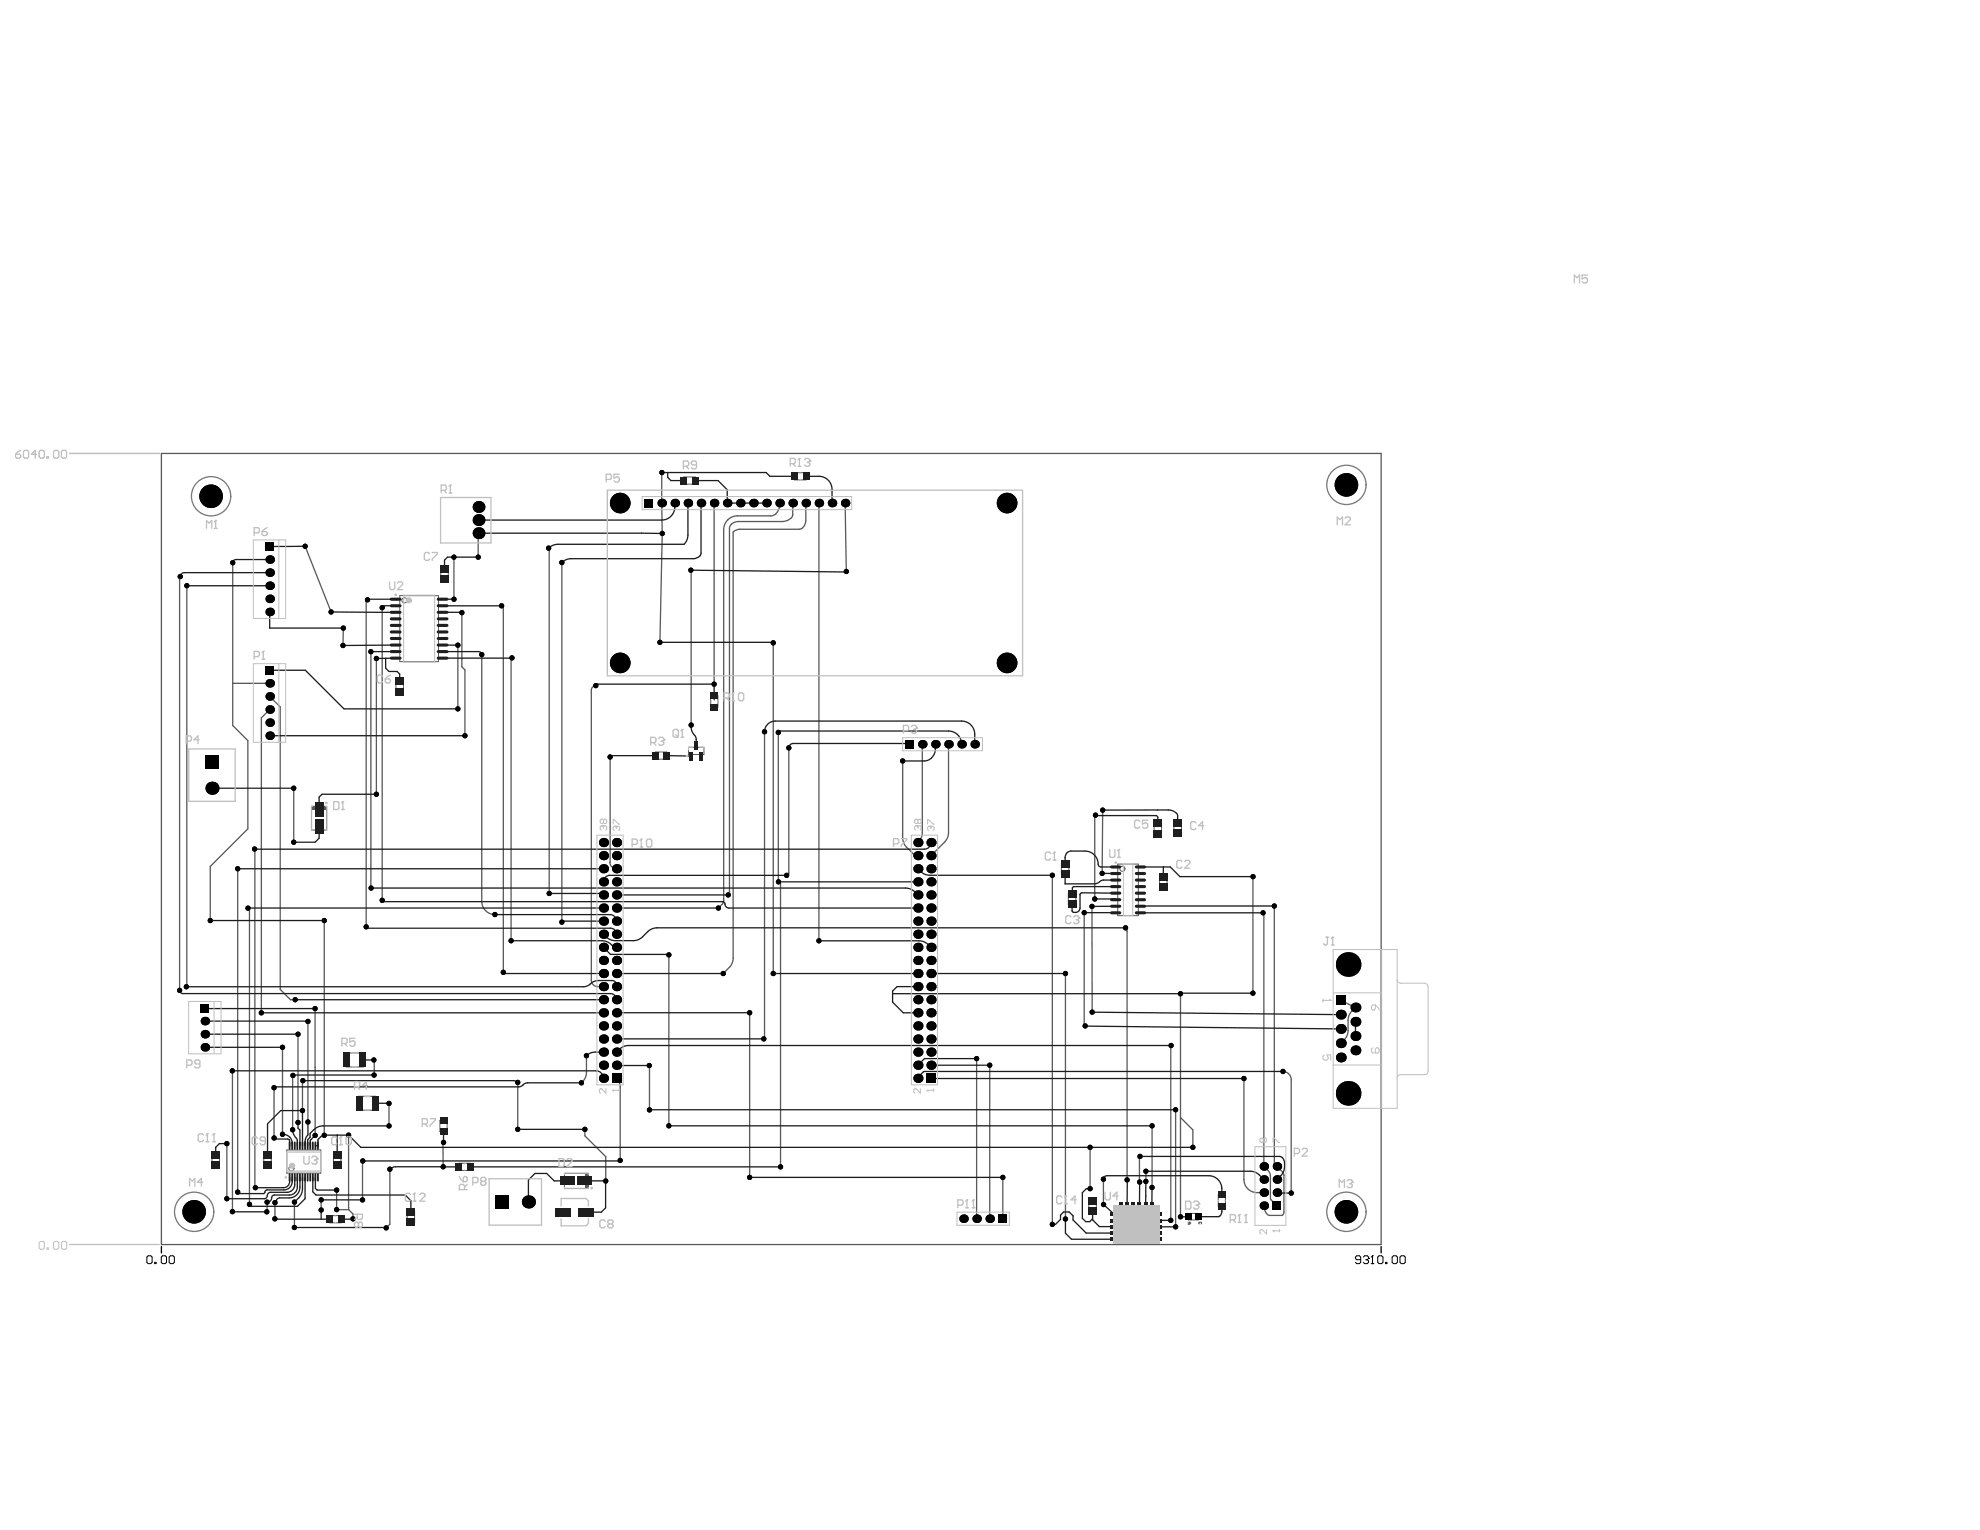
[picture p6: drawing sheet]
<svg xmlns="http://www.w3.org/2000/svg" width="279mm" height="216mm" viewBox="0 0 279 216" stroke-linecap="round" stroke-linejoin="round" font-family="sans-serif">
<g fill="none" stroke="#5a5a5a" stroke-width=".14">
<path d="M96.5 67.3h1.6v1h-1.6zM112.1 66.7h1.6v1h-1.6zM55.9 96.1h1v1.6h-1zM56.4 84.1h5.5v9.3h-5.5zM62.2 80.3h1.1v1.6h-1.1zM100.3 98.2h1v1.6h-1zM44 113.8h2.1v3.3h-2.1zM92.5 106.1h1.6v1h-1.6zM97.2 105.5h2.1v1h-2.1zM162.9 116.1h1v1.6h-1zM165.7 116h1v1.6h-1zM149.8 121.8h1v1.6h-1z"/>
<path d="M150.8 126.1h1v1.6h-1zM157.7 121.9h2.9v7.3h-2.9zM163.6 123.6h1.1v1.6h-1.1zM48.8 148.6h2.5v2h-2.5zM50.6 154.7h2.4v2h-2.4zM62.1 158.1h1v1.6h-1zM29.9 162.9h1.1v1.6h-1.1zM37.2 162.9h1.1v1.6h-1.1zM40.5 162.3h4.8v3.2h-4.8zM46.5 171.5h1.6v1.1h-1.6zM47.1 162.9h1v1.6h-1zM57.4 170.9h1.1v1.6h-1.1z"/>
<path d="M64.8 164.2h1.6v1h-1.6zM79.6 165.6h3.4v2.1h-3.4zM153.6 169.4h1.1v1.6h-1.1zM171.9 168.6h1v1.6h-1z"/>
</g>
<path d="M22.8 64h172.1v111.6h-172.1z" fill="none" stroke="#5a5a5a" stroke-width=".18"/>
<g fill="#5a5a5a">
<path d="M44 113.8h2.1v.4h-2.1z" fill-rule="evenodd"/>
<path d="M82.5 165.6h.5v2.1h-.5z" fill-rule="evenodd"/>
</g>
<g fill="none" stroke="#5a5a5a" stroke-width=".14">
<path d="M167.6 172.5h.3l.1 .1-.1 .1h-.3M167.7 171.2h1.4v.9h-1.4zM167.8 172.5v.2M169.2 172.7v-.2h.3v.2"/>
<circle cx="57.1" cy="84.7" r=".36"/>
<circle cx="158.4" cy="122.6" r=".36"/>
<circle cx="41.1" cy="164.9" r=".36"/>
</g>
<g fill="none" stroke="#787878" stroke-width=".18">
<circle cx="29.8" cy="70" r="2.77"/>
<circle cx="190" cy="68.4" r="2.77"/>
<circle cx="27.4" cy="171" r="2.77"/>
<circle cx="190" cy="171" r="2.77"/>
</g>
<path d="M22.8 175.9v.9M194.9 175.9v.9" fill="none" stroke="#000" stroke-width=".18"/>
<g fill="none" stroke="#000" stroke-width=".14">
<path d="M20.7 177.4l.2-.2h.4l.2 .2v.7l-.2 .2h-.4l-.2-.2zM21.8 178.1h.2v.2h-.2zM22.9 177.2h.4l.2 .2v.7l-.2 .2h-.4l-.1-.2v-.7zM23.9 177.4l.2-.2h.3l.2 .2v.7l-.2 .2h-.3l-.2-.2zM192 177.8h-.5l-.2-.2v-.2l.2-.2h.3l.2 .2v.7l-.2 .2h-.3l-.2-.2M192.4 177.4l.2-.2h.3l.2 .2v.2M192.7 177.8h.2M192.9 177.8l.2 .1v.2l-.2 .2h-.3l-.2-.2M193.1 177.6h.1M193.1 177.6l-.2 .2M193.5 178.3h.4M193.7 177.2h.1"/>
<path d="M193.7 177.2v1.1M193.7 177.2l-.2 .2M194.6 177.2h.4l.2 .2v.7l-.2 .2h-.4l-.2-.2v-.7zM195.5 178.1h.2v.2h-.2zM196.4 177.4l.2-.2h.4l.2 .2v.7l-.2 .2h-.4l-.2-.2zM197.6 177.4l.1-.2h.4l.2 .2v.7l-.2 .2h-.4l-.1-.2z"/>
</g>
<g fill="none" stroke="#5a5a5a" stroke-width=".18">
<path d="M32.8 79.4v23l2.2 2.1v12.5l-5.3 5.3v7.6M43.1 77.1l3.6 9.3M64.1 78.6v6M67.5 75.2v3.4M77.4 77.3l.1 .1v48.7M79.3 79.4v50.7M93.4 66.5v8.8l-.3 15.3M100.8 71v25.5M110 71a1.57 1.57 0 0 1-1.2 1.8h-4.8a1.95 1.95 0 0 0-1.9 1.9v52.3a1.42 1.42 0 0 1-.7 1.1M111.9 71v1.6a1.15 1.15 0 0 1-1.2 1h-6.5a1.19 1.19 0 0 0-1.3 1v51.6l-.1 .1M113.7 71v2.4a1.22 1.22 0 0 1-.9 1.3h-8.4l-.5 .1-.4 .3v60.1a1.85 1.85 0 0 1-.6 1.3l-.8 .9M115.6 71v61.8"/>
<path d="M119.3 71l.1 9.6M25.4 81.4h-.1v58.4M26.4 82.6l-.1 56.6M38.1 96.4l-5.3 .1M38.1 98.3l1.4 1.5v39.8l1.5 1.5h.7M48.4 88.6v2.5M51.9 84.6l-.2 .2v46M52.3 92l.1 33.4M53.1 92.9v19.2M53.9 85.7v41.3M53.9 86h.1M64.1 84.6h.1"/>
<path d="M64.6 91v9M65.2 86.5v7.6l.4 .4v9.3M68 92.4v34.8a1.85 1.85 0 0 0 1.8 1.8M70.8 85.5l.2 .2v51.5M72.2 92.8h.1M72.2 92.8l-.1 .2v39.7M84.2 96.7a.67 .67 0 0 0-.8 .7v40.9a.9 .9 0 0 0 .9 .9M97.5 80.5v21.8M109 90.7l.1 .1M109.1 90.7v46.7M35.9 119.8l.1 47.7v.1M38.1 100.1l-1.2 1.2v41.6"/>
<path d="M41.4 111.2v7.6M53.1 112.1h.1M86.1 106.8v14.8a.86 .86 0 0 0 .9 1M107.9 103.3v43.2l-.1 .1M109.8 103.4v21.1h.2l.1 .2v40M111.3 105.5v17.7v.2l-.3 .1M127.4 107.4v10.8a1.85 1.85 0 0 0 .5 1.3l1.1 1.1 .5 .1M130.1 105v12.5a1.87 1.87 0 0 1-.6 1.4M133.8 105v12.5a1.85 1.85 0 0 1-.5 1.3l-1.9 1.9M154.6 115h-.1v11.9M155.6 114.3l-.1 8.9M33.5 122.6v45.6"/>
<path d="M35 128.1l.2 .3v41.5M45.8 129.9v30.3M45.8 129.9h.1M72.1 132.7v.1M84.3 139.2h.9M94.4 134.7v24.2M109.1 137.4h.1M148.5 123.5h.1M148.5 123.5v49.3M150.3 137.4v34.6M153 128.8v15.8l.1 .2M154.1 127.9v14.9"/>
<path d="M158.8 130.9l.2 .6v35M176.8 123.7v16.6M178.2 128.8l.1 .3v35.5a1.66 1.66 0 0 1 1 1.3v3.3l.9 .9M179.8 127.8v36.4l1.2 1.2 .2 .3v5.3l-.3 .5h-1.7a1.36 1.36 0 0 1-.9-1.4M32.8 151.1v19.9M38.7 153.5v7.1M39.9 147.8v12.3M41.3 151.8v7.6M42.1 145.9v12.5M42.8 152.7l-.1-.2v4.2M43.5 144.1v14.2M44.5 142.3v17.9"/>
<path d="M52.8 149.6v2.1M54.9 155.7v3.2M73.1 152.7v6.7M82.5 159.4v.9l3 2.9v3.4M82.8 149v2.3a1.92 1.92 0 0 1-.8 1.5M87 152.2a1.74 1.74 0 0 1 .5 1.2v10.4M91.6 150.4v6.2M105.8 142.9v23.2M137.8 149.4v22.6M139.7 150.3v21.7M162.6 158.9h.1M162.6 158.9v8.7"/>
<path d="M165.3 147.5l-.1 24.7M165.8 156.6l.1 16.5M165.9 156.6h.1M166.6 157.7l1.7 1.7v2.5M166.6 140.2v31.5M175.5 152.2v14.2a1.85 1.85 0 0 0 1.9 1.9h.9M181 151.2a1.16 1.16 0 0 1 1.2 1.2v16M189.2 141.2l2.1 1a2.36 2.36 0 0 0-1.1 1.8 3.4 3.4 0 0 1-.3 2.4l-.7 .8M32 161.4v7.8M37.7 169.6l-.1 1.4M38.7 160.4h.1M38.8 169.7v2.3"/>
<path d="M41.6 169.6l-.1 3.6M45.3 169.3v1.4M45.3 169.3h.1M47.5 167.9v2.8h1.7M49.2 160.2h.1M49.2 160.2v10.5M49.2 170.7l.6 .6v.7M51.2 163.8v5.5M55 165v7.8l-.5 .5M62.6 161.2l-.1 .1v3.3M85.5 166.6v.1M137.8 172h.1"/>
<path d="M139.7 172h.1M141.5 172h.1M141.5 166.1v5.9M153.8 161.9v5.8M155.7 166.4v3.6M155.7 170h.1M160.9 163.2l-.1 .2v3.4M161.7 165.3v-.1v1.5"/>
</g>
<g fill="#000">
<circle cx="29.8" cy="70" r="1.66"/>
<circle cx="32.8" cy="79.4" r=".37"/>
<circle cx="38.1" cy="79" r=".6"/>
<circle cx="43.1" cy="77.1" r=".37"/>
<circle cx="64.1" cy="78.6" r=".37"/>
<circle cx="67.5" cy="78.6" r=".37"/>
<circle cx="67.5" cy="73.4" r=".83"/>
<circle cx="67.5" cy="71.5" r=".83"/>
<circle cx="67.5" cy="75.2" r=".83"/>
<circle cx="77.4" cy="77.3" r=".37"/>
<circle cx="79.3" cy="79.4" r=".37"/>
<circle cx="87.5" cy="71" r="1.46"/>
<circle cx="93.4" cy="71" r=".6"/>
<circle cx="93.4" cy="66.7" r=".37"/>
<circle cx="93.4" cy="75.3" r=".37"/>
<circle cx="95.2" cy="71" r=".6"/>
<circle cx="97.1" cy="71" r=".6"/>
<circle cx="98.9" cy="71" r=".6"/>
<circle cx="100.8" cy="71" r=".6"/>
<circle cx="102.6" cy="71" r=".6"/>
<circle cx="104.5" cy="71" r=".6"/>
<circle cx="106.3" cy="71" r=".6"/>
<circle cx="108.2" cy="71" r=".6"/>
<circle cx="110" cy="71" r=".6"/>
<circle cx="111.9" cy="71" r=".6"/>
<circle cx="113.7" cy="71" r=".6"/>
<circle cx="115.6" cy="71" r=".6"/>
<circle cx="117.4" cy="71" r=".6"/>
<circle cx="119.3" cy="71" r=".6"/>
<circle cx="142.1" cy="71" r="1.46"/>
<circle cx="190" cy="68.4" r="1.66"/>
<circle cx="25.4" cy="81.4" r=".37"/>
<circle cx="26.4" cy="82.6" r=".37"/>
<circle cx="38.1" cy="98.3" r=".6"/>
<circle cx="38.1" cy="96.4" r=".6"/>
<circle cx="38.1" cy="86.4" r=".6"/>
<circle cx="38.1" cy="80.8" r=".6"/>
<circle cx="38.1" cy="84.5" r=".6"/>
<circle cx="38.1" cy="82.7" r=".6"/>
<circle cx="46.7" cy="86.4" r=".37"/>
<circle cx="48.4" cy="91.1" r=".37"/>
<circle cx="48.4" cy="88.6" r=".37"/>
<circle cx="51.9" cy="84.6" r=".37"/>
<circle cx="52.3" cy="92" r=".37"/>
<circle cx="53.1" cy="92.9" r=".37"/>
<circle cx="53.9" cy="85.7" r=".37"/>
<circle cx="64.1" cy="84.6" r=".37"/>
<circle cx="64.6" cy="91" r=".37"/>
<circle cx="65.2" cy="86.5" r=".37"/>
<circle cx="68" cy="92.4" r=".37"/>
<circle cx="70.8" cy="85.5" r=".37"/>
<circle cx="72.2" cy="92.8" r=".37"/>
<circle cx="84.1" cy="96.7" r=".37"/>
<circle cx="87.5" cy="93.5" r="1.46"/>
<circle cx="93.1" cy="90.6" r=".37"/>
<circle cx="97.5" cy="80.5" r=".37"/>
<circle cx="100.8" cy="96.5" r=".37"/>
<circle cx="109.1" cy="90.7" r=".37"/>
<circle cx="119.4" cy="80.6" r=".37"/>
<circle cx="142.1" cy="93.5" r="1.46"/>
<circle cx="29.9" cy="111.2" r=".92"/>
<circle cx="35.9" cy="119.8" r=".37"/>
<circle cx="38.1" cy="103.8" r=".6"/>
<circle cx="38.1" cy="102" r=".6"/>
<circle cx="38.1" cy="100.1" r=".6"/>
<circle cx="41.4" cy="118.8" r=".37"/>
<circle cx="41.4" cy="111.2" r=".37"/>
<circle cx="53.1" cy="112.1" r=".37"/>
<circle cx="64.6" cy="100" r=".37"/>
<circle cx="65.6" cy="103.8" r=".37"/>
<circle cx="85.2" cy="118.9" r=".65"/>
<circle cx="86.1" cy="106.8" r=".37"/>
<circle cx="87" cy="118.9" r=".65"/>
<circle cx="97.5" cy="102.3" r=".37"/>
<circle cx="107.9" cy="103.3" r=".37"/>
<circle cx="109.8" cy="103.4" r=".37"/>
<circle cx="111.3" cy="105.5" r=".37"/>
<circle cx="127.4" cy="107.4" r=".37"/>
<circle cx="129.5" cy="118.9" r=".65"/>
<circle cx="130.1" cy="105" r=".6"/>
<circle cx="131.4" cy="118.9" r=".65"/>
<circle cx="132" cy="105" r=".6"/>
<circle cx="133.8" cy="105" r=".6"/>
<circle cx="135.7" cy="105" r=".6"/>
<circle cx="137.5" cy="105" r=".6"/>
<circle cx="154.6" cy="115" r=".37"/>
<circle cx="155.6" cy="114.3" r=".37"/>
<circle cx="25.3" cy="139.8" r=".37"/>
<circle cx="26.3" cy="139.2" r=".37"/>
<circle cx="29.7" cy="129.9" r=".37"/>
<circle cx="33.5" cy="122.6" r=".37"/>
<circle cx="35" cy="128.1" r=".37"/>
<circle cx="45.8" cy="129.9" r=".37"/>
<circle cx="51.7" cy="130.8" r=".37"/>
<circle cx="52.4" cy="125.3" r=".37"/>
<circle cx="53.9" cy="127" r=".37"/>
<circle cx="69.8" cy="129" r=".37"/>
<circle cx="71" cy="137.2" r=".37"/>
<circle cx="72.1" cy="132.7" r=".37"/>
<circle cx="77.5" cy="126.1" r=".37"/>
<circle cx="79.3" cy="130.1" r=".37"/>
<circle cx="85.2" cy="133.7" r=".65"/>
<circle cx="85.2" cy="128.1" r=".65"/>
<circle cx="85.2" cy="126.3" r=".65"/>
<circle cx="85.2" cy="135.5" r=".65"/>
<circle cx="85.2" cy="131.8" r=".65"/>
<circle cx="85.2" cy="130" r=".65"/>
<circle cx="85.2" cy="120.7" r=".65"/>
<circle cx="85.2" cy="139.2" r=".65"/>
<circle cx="85.2" cy="137.4" r=".65"/>
<circle cx="85.2" cy="124.4" r=".65"/>
<circle cx="85.2" cy="122.6" r=".65"/>
<circle cx="87" cy="133.7" r=".65"/>
<circle cx="87" cy="120.7" r=".65"/>
<circle cx="87" cy="126.3" r=".65"/>
<circle cx="87" cy="124.4" r=".65"/>
<circle cx="87" cy="122.6" r=".65"/>
<circle cx="87" cy="139.2" r=".65"/>
<circle cx="87" cy="137.4" r=".65"/>
<circle cx="87" cy="135.5" r=".65"/>
<circle cx="87" cy="131.8" r=".65"/>
<circle cx="87" cy="130" r=".65"/>
<circle cx="87" cy="128.1" r=".65"/>
<circle cx="94.4" cy="134.7" r=".37"/>
<circle cx="101.4" cy="128.1" r=".37"/>
<circle cx="102.1" cy="137.4" r=".37"/>
<circle cx="102.8" cy="126.3" r=".37"/>
<circle cx="109.1" cy="137.4" r=".37"/>
<circle cx="109.9" cy="124.4" r=".37"/>
<circle cx="111" cy="123.5" r=".37"/>
<circle cx="115.6" cy="132.8" r=".37"/>
<circle cx="129.5" cy="139.2" r=".65"/>
<circle cx="129.5" cy="135.5" r=".65"/>
<circle cx="129.5" cy="131.8" r=".65"/>
<circle cx="129.5" cy="130" r=".65"/>
<circle cx="129.5" cy="137.4" r=".65"/>
<circle cx="129.5" cy="120.7" r=".65"/>
<circle cx="129.5" cy="133.7" r=".65"/>
<circle cx="129.5" cy="122.6" r=".65"/>
<circle cx="129.5" cy="128.1" r=".65"/>
<circle cx="129.5" cy="126.3" r=".65"/>
<circle cx="129.5" cy="124.4" r=".65"/>
<circle cx="131.4" cy="135.5" r=".65"/>
<circle cx="131.4" cy="131.8" r=".65"/>
<circle cx="131.4" cy="126.3" r=".65"/>
<circle cx="131.4" cy="124.4" r=".65"/>
<circle cx="131.4" cy="139.2" r=".65"/>
<circle cx="131.4" cy="120.7" r=".65"/>
<circle cx="131.4" cy="133.7" r=".65"/>
<circle cx="131.4" cy="122.6" r=".65"/>
<circle cx="131.4" cy="130" r=".65"/>
<circle cx="131.4" cy="128.1" r=".65"/>
<circle cx="131.4" cy="137.4" r=".65"/>
<circle cx="148.5" cy="123.5" r=".37"/>
<circle cx="150.3" cy="137.4" r=".37"/>
<circle cx="153" cy="128.8" r=".37"/>
<circle cx="154.1" cy="127.9" r=".37"/>
<circle cx="154.5" cy="126.9" r=".37"/>
<circle cx="155.5" cy="123.2" r=".37"/>
<circle cx="158.8" cy="130.9" r=".37"/>
<circle cx="176.8" cy="123.7" r=".37"/>
<circle cx="178.2" cy="128.8" r=".37"/>
<circle cx="179.8" cy="127.8" r=".37"/>
<circle cx="190.2" cy="136.1" r="1.73"/>
<circle cx="28.9" cy="144.1" r=".6"/>
<circle cx="28.9" cy="147.8" r=".6"/>
<circle cx="28.9" cy="145.9" r=".6"/>
<circle cx="32.8" cy="151.1" r=".37"/>
<circle cx="36.9" cy="142.9" r=".37"/>
<circle cx="38.7" cy="153.5" r=".37"/>
<circle cx="39.9" cy="147.8" r=".37"/>
<circle cx="41.3" cy="159.4" r=".37"/>
<circle cx="41.3" cy="151.8" r=".37"/>
<circle cx="41.7" cy="141.1" r=".37"/>
<circle cx="42.1" cy="145.9" r=".37"/>
<circle cx="42.1" cy="158.4" r=".37"/>
<circle cx="42.7" cy="156.7" r=".37"/>
<circle cx="42.7" cy="152.5" r=".37"/>
<circle cx="43.5" cy="144.1" r=".37"/>
<circle cx="43.5" cy="158.3" r=".37"/>
<circle cx="44.5" cy="142.3" r=".37"/>
<circle cx="52.8" cy="149.6" r=".37"/>
<circle cx="52.8" cy="151.7" r=".37"/>
<circle cx="54.9" cy="155.7" r=".37"/>
<circle cx="54.9" cy="158.9" r=".37"/>
<circle cx="73.1" cy="152.7" r=".37"/>
<circle cx="73.1" cy="159.4" r=".37"/>
<circle cx="82" cy="152.8" r=".37"/>
<circle cx="82.5" cy="159.4" r=".37"/>
<circle cx="82.8" cy="149" r=".37"/>
<circle cx="85.2" cy="150.3" r=".65"/>
<circle cx="85.2" cy="141.1" r=".65"/>
<circle cx="85.2" cy="148.5" r=".65"/>
<circle cx="85.2" cy="144.8" r=".65"/>
<circle cx="85.2" cy="142.9" r=".65"/>
<circle cx="85.2" cy="146.6" r=".65"/>
<circle cx="85.2" cy="152.2" r=".65"/>
<circle cx="87" cy="150.3" r=".65"/>
<circle cx="87" cy="144.8" r=".65"/>
<circle cx="87" cy="142.9" r=".65"/>
<circle cx="87" cy="146.6" r=".65"/>
<circle cx="87" cy="141.1" r=".65"/>
<circle cx="87" cy="148.5" r=".65"/>
<circle cx="91.6" cy="150.4" r=".37"/>
<circle cx="91.6" cy="156.6" r=".37"/>
<circle cx="94.4" cy="158.9" r=".37"/>
<circle cx="105.8" cy="142.9" r=".37"/>
<circle cx="107.8" cy="146.6" r=".37"/>
<circle cx="129.5" cy="141.1" r=".65"/>
<circle cx="129.5" cy="152.2" r=".65"/>
<circle cx="129.5" cy="150.3" r=".65"/>
<circle cx="129.5" cy="148.5" r=".65"/>
<circle cx="129.5" cy="144.8" r=".65"/>
<circle cx="129.5" cy="142.9" r=".65"/>
<circle cx="129.5" cy="146.6" r=".65"/>
<circle cx="131.4" cy="148.5" r=".65"/>
<circle cx="131.4" cy="141.1" r=".65"/>
<circle cx="131.4" cy="146.6" r=".65"/>
<circle cx="131.4" cy="144.8" r=".65"/>
<circle cx="131.4" cy="142.9" r=".65"/>
<circle cx="131.4" cy="150.3" r=".65"/>
<circle cx="137.8" cy="149.4" r=".37"/>
<circle cx="139.7" cy="150.3" r=".37"/>
<circle cx="153.1" cy="144.8" r=".37"/>
<circle cx="154.1" cy="142.8" r=".37"/>
<circle cx="162.6" cy="158.9" r=".37"/>
<circle cx="165.3" cy="147.5" r=".37"/>
<circle cx="165.9" cy="156.6" r=".37"/>
<circle cx="166.6" cy="140.2" r=".37"/>
<circle cx="175.5" cy="152.2" r=".37"/>
<circle cx="176.8" cy="140.1" r=".37"/>
<circle cx="181" cy="151.2" r=".37"/>
<circle cx="189.2" cy="143.2" r=".69"/>
<circle cx="189.2" cy="147.2" r=".69"/>
<circle cx="189.2" cy="149.2" r=".69"/>
<circle cx="189.2" cy="145.2" r=".69"/>
<circle cx="190.2" cy="154.3" r="1.73"/>
<circle cx="191.3" cy="148.2" r=".69"/>
<circle cx="191.3" cy="146.2" r=".69"/>
<circle cx="191.3" cy="144.2" r=".69"/>
<circle cx="191.3" cy="142.2" r=".69"/>
<circle cx="27.4" cy="171" r="1.66"/>
<circle cx="32" cy="161.4" r=".37"/>
<circle cx="32" cy="169.2" r=".37"/>
<circle cx="32.8" cy="171" r=".37"/>
<circle cx="33.5" cy="168.2" r=".37"/>
<circle cx="35.2" cy="169.9" r=".37"/>
<circle cx="36" cy="167.6" r=".37"/>
<circle cx="37.6" cy="171" r=".37"/>
<circle cx="37.7" cy="169.6" r=".37"/>
<circle cx="38.7" cy="160.6" r=".37"/>
<circle cx="38.8" cy="172" r=".37"/>
<circle cx="38.8" cy="169.7" r=".37"/>
<circle cx="39.9" cy="160.1" r=".37"/>
<circle cx="41.5" cy="173.2" r=".37"/>
<circle cx="41.6" cy="169.6" r=".37"/>
<circle cx="44.5" cy="160.2" r=".37"/>
<circle cx="45.3" cy="170.7" r=".37"/>
<circle cx="45.3" cy="169.3" r=".37"/>
<circle cx="45.8" cy="160.2" r=".37"/>
<circle cx="47.5" cy="167.9" r=".37"/>
<circle cx="47.5" cy="170.7" r=".37"/>
<circle cx="49.2" cy="160.2" r=".37"/>
<circle cx="49.8" cy="172" r=".37"/>
<circle cx="51.2" cy="169.3" r=".37"/>
<circle cx="51.2" cy="163.8" r=".37"/>
<circle cx="54.5" cy="173.3" r=".37"/>
<circle cx="55" cy="165" r=".37"/>
<circle cx="62.5" cy="164.6" r=".37"/>
<circle cx="62.6" cy="161.2" r=".37"/>
<circle cx="74.6" cy="169.6" r=".92"/>
<circle cx="85.5" cy="166.7" r=".37"/>
<circle cx="87.5" cy="163.8" r=".37"/>
<circle cx="105.8" cy="166.1" r=".37"/>
<circle cx="110.1" cy="164.7" r=".37"/>
<circle cx="136" cy="172" r=".6"/>
<circle cx="137.8" cy="172" r=".6"/>
<circle cx="139.7" cy="172" r=".6"/>
<circle cx="141.5" cy="166.1" r=".37"/>
<circle cx="148.5" cy="172.8" r=".37"/>
<circle cx="150.3" cy="172" r=".37"/>
<circle cx="153.8" cy="167.7" r=".37"/>
<circle cx="153.8" cy="161.9" r=".37"/>
<circle cx="155.7" cy="166.4" r=".37"/>
<circle cx="155.7" cy="170" r=".37"/>
<circle cx="159" cy="166.5" r=".37"/>
<circle cx="160.8" cy="166.8" r=".37"/>
<circle cx="160.9" cy="163.2" r=".37"/>
<circle cx="161.7" cy="166.7" r=".37"/>
<circle cx="161.7" cy="165.3" r=".37"/>
<circle cx="162.6" cy="167.6" r=".37"/>
<circle cx="165.2" cy="172.2" r=".37"/>
<circle cx="165.9" cy="173.1" r=".37"/>
<circle cx="166.6" cy="171.7" r=".37"/>
<circle cx="168.3" cy="161.9" r=".37"/>
<circle cx="178.3" cy="168.3" r=".6"/>
<circle cx="178.3" cy="164.6" r=".6"/>
<circle cx="178.3" cy="166.4" r=".6"/>
<circle cx="178.3" cy="170.1" r=".6"/>
<circle cx="180.2" cy="164.6" r=".6"/>
<circle cx="180.2" cy="168.3" r=".6"/>
<circle cx="180.2" cy="166.4" r=".6"/>
<circle cx="182.2" cy="168.4" r=".37"/>
<circle cx="190" cy="171" r="1.66"/>
</g>
<g fill="#000">
<path d="M37.5 76.5h1.2v1.2h-1.2z" fill-rule="evenodd"/>
<path d="M37.5 76.5h1.2v1.2h-1.2z" fill-rule="evenodd"/>
<path d="M90.9 70.4h1.2v1.2h-1.2z" fill-rule="evenodd"/>
<path d="M90.9 70.4h1.2v1.2h-1.2z" fill-rule="evenodd"/>
<path d="M37.5 94h1.2v1.2h-1.2z" fill-rule="evenodd"/>
<path d="M37.5 94h1.2v1.2h-1.2z" fill-rule="evenodd"/>
<path d="M29 106.6h1.8v1.9h-1.8z" fill-rule="evenodd"/>
<path d="M29 106.6h1.8v1.9h-1.8z" fill-rule="evenodd"/>
<path d="M127.7 104.4h1.2v1.2h-1.2z" fill-rule="evenodd"/>
<path d="M127.7 104.4h1.2v1.2h-1.2z" fill-rule="evenodd"/>
<path d="M28.3 141.6h1.2v1.2h-1.2z" fill-rule="evenodd"/>
<path d="M28.3 141.6h1.2v1.2h-1.2z" fill-rule="evenodd"/>
<path d="M86.4 151.5h1.3v1.3h-1.3z" fill-rule="evenodd"/>
<path d="M86.4 151.5h1.3v1.3h-1.3z" fill-rule="evenodd"/>
<path d="M130.7 151.5h1.3v1.3h-1.3z" fill-rule="evenodd"/>
<path d="M130.7 151.5h1.3v1.3h-1.3z" fill-rule="evenodd"/>
<path d="M188.5 140.5h1.4v1.4h-1.4z" fill-rule="evenodd"/>
<path d="M188.5 140.5h1.4v1.4h-1.4z" fill-rule="evenodd"/>
<path d="M69.9 168.7h1.9v1.8h-1.9z" fill-rule="evenodd"/>
<path d="M69.9 168.7h1.9v1.8h-1.9z" fill-rule="evenodd"/>
<path d="M140.9 171.4h1.2v1.2h-1.2z" fill-rule="evenodd"/>
<path d="M140.9 171.4h1.2v1.2h-1.2z" fill-rule="evenodd"/>
<path d="M167.2 171.3h.9v.8h-.9z" fill-rule="evenodd"/>
<path d="M167.2 171.3h.9v.8h-.9z" fill-rule="evenodd"/>
<path d="M168.7 171.3h.9v.8h-.9z" fill-rule="evenodd"/>
<path d="M168.7 171.3h.9v.8h-.9z" fill-rule="evenodd"/>
<path d="M179.6 169.5h1.2v1.2h-1.2z" fill-rule="evenodd"/>
<path d="M179.6 169.5h1.2v1.2h-1.2z" fill-rule="evenodd"/>
</g>
<g fill="none" stroke="#1e1e1e" stroke-width=".18">
<path d="M38.1 79h-4.8l-.4 .2-.1 .2M43.1 77.1h-5M67.5 78.6h-4.4l-.4 .4v1.4M67.5 75.2l25.9 .1M93.4 66.7h14.7l.5 .5h3.5M94.2 66.7v.7l.5 .4h1.8M95.2 71a1.96 1.96 0 0 1-1.8 2.4h-25.9M97.1 71v4.5a1.85 1.85 0 0 1-.6 1.3h-17.8a1.85 1.85 0 0 0-1.3 .5M98.1 67.8h3.2l1.3 1.3v1.9h5.6M98.9 71v7.1a1.06 1.06 0 0 1-1.1 .7h-17.2a1.85 1.85 0 0 0-1.3 .6M113.7 67.2h1.9a1.85 1.85 0 0 1 1.8 1.9v1.9M26.4 82.6v.1"/>
<path d="M26.4 82.7h11.7M38.1 94.6h5l5.4 5.4h16.1M38.1 80.8h-12.1l-.3 .1-.2 .2-.1 .3M38.1 86.4v2.2h10.3M46.7 86.4h9.1M54.4 92.9v1.4l.5 .5h1.1l.4 .3v1.1M55.8 85.5h-1.6l-.3 .2M55.8 84.6h-3.9M55.8 91.9l-3.5 .1M55.8 92.9h-2.7M55.8 91l-7.4 .1M62.5 91.9h5.1l.1 .1 .3 .4"/>
<path d="M62.5 85.5h.1M62.5 86.4l2.7 .1M62.5 85.5h8.3M62.5 91h2.1M64.1 84.5l-1.6 .1M72.2 92.8l-9.7 .1M84.2 96.7h-.1l.2-.2h16.5v1.7M93.1 90.6h15.9l.1 .1M97.5 80.5l22 .2-.1-.1M100.8 98.7v.1M29.9 111.2h11.5M38.1 103.8h.1"/>
<path d="M38.1 103.8h27.5M45 116.7v1.6l-.5 .5h-3.1M53.1 112.1h-7.7l-.4 .4v1.7M92.5 106.6h-6.2l-.2 .2v-.1M94.1 106.6l3.5 .1M97.5 102.3v.3a2.8 2.8 0 0 0 .7 1.5v1.1M107.9 103.3a1.51 1.51 0 0 1 1.5-1.5h26.3a1.85 1.85 0 0 1 1.8 1.8v1.4M109.8 103.4l.2-.2h23.8a1.85 1.85 0 0 1 1.9 1.8M128.3 105l-.1-.1h-16.3a.62 .62 0 0 0-.6 .6M131.4 118.9a.93 .93 0 0 1-1 .9h-94.5M132 105a1.85 1.85 0 0 1-1.6 2.4h-3M154.6 115l8.5 .1h.1l.2 .3v.8"/>
<path d="M155.6 114.3h9.3a1.28 1.28 0 0 1 1.3 .8v1M25.3 139.8l.1 .2 .4 .2h60.3a.87 .87 0 0 1 .9 .9M29.7 129.9h16.1M33.5 122.6h.1M33.6 122.6h51.6M51.7 130.8l.2 .2h34.3a.85 .85 0 0 1 .8 .8M52.4 125.3h75.4a2.15 2.15 0 0 1 1.7 1M53.9 127l.2 .2h47.9a.53 .53 0 0 1 .4 .7l.2 .2h.3h26.6M69.8 129.1h16.3a.92 .92 0 0 1 .9 .9M69.8 129v.1M71 137.2l.2 .2h14M72.1 132.7h12.9a2.29 2.29 0 0 1 1.6 .9h.4"/>
<path d="M77.5 126.2v-.1h7.2l.5 .2M85.2 128.1h-50.2M85.2 130h-5.6l-.3 .1M85.2 124.4h.1M85.2 133.7l1 1h8.2M87 139.2a.69 .69 0 0 0-.6-.8h-1.9a2.73 2.73 0 0 0-1.6 .7l-.6 .1h-56M87 137.4h15.1M87 128.1h14.4M87 126.3h15.8M109.1 137.4h20.4M109.9 124.4h19.6M111 123.5h-25a.89 .89 0 0 0-.8 .9"/>
<path d="M115.6 132.8h14.1a2.1 2.1 0 0 1 1.7 .9M129.5 122.6a2.2 2.2 0 0 0 1.7 .9h17.3M129.5 139.2h-2.9l-.6 .6v1.6l1.5 1.5h2M131.4 137.4h18.9M148.5 123.5h.1M150.3 123.4v1.3h4.1l.6-.1 .5-.4h1.9M150.3 121.9a1.58 1.58 0 0 1 .4-1.7l.4-.1h2a1.94 1.94 0 0 1 1.9 2l.4 .2h2M153 128.8h4.4M154.5 126.9h2.8l.1 .1M155.5 123.2l1.9 .1M157.4 126h-4.9l-.1 .3v1.8a.7 .7 0 0 1-1 .6l-.1-1.1M157.4 125.1h-5.9l-.2 .2v.9"/>
<path d="M157.4 127.9h-3.3M158.8 130.9h-66.1a1.85 1.85 0 0 0-1.3 .6 2.67 2.67 0 0 1-2 1.2h-2.6a2.08 2.08 0 0 1-1.6-.9M160.9 122.3h4.2l1.4 1.4h10.3M160.9 128.8h17.3M164.2 122.3v1.4M179.8 127.8l-18.9 .1M28.9 145.9h.1M28.9 144.1h14.6M28.9 142.2l.1 .1h15.5M28.9 147.8h11M28.9 145.9h13.2M32.8 151.1h51.3a1.06 1.06 0 0 1 1.1 1.1"/>
<path d="M36.9 142.9h48.3M41.3 159.4h.1M41.3 159.4a2.04 2.04 0 0 0 .6 1.4l.1 .9M41.7 141.1h43.5M42.1 158.4v.8l.2 .3v2.2M42.7 152.5h29.8l.6 .2M43.5 158.3h.1M43.5 158.3v1.8l-.2 .3a1.89 1.89 0 0 0-.3 1.3M51.2 149.6h1.6M52.8 151.7l-11.5 .1M52.9 155.7h2M54.9 158.9h-9.3a2.24 2.24 0 0 0-1.8 1v.6l-.4 .3v.9"/>
<path d="M62.6 159.7v1.5M73.1 159.4h9.4M82 152.8h-7.6l-.4 .1-.4 .4-.4 .1h-34.2l-.3 .1M85.2 148.5a2.71 2.71 0 0 0-2.4 .5M87 150.3l4.6 .1M94.4 158.9h68.2M105.8 142.9h-18.8M107.8 146.6h-20.8M126 140.2h40.6M131.4 150.3h8.3M131.4 152.2h44.1M137.8 149.4h-7.3l-1 .9"/>
<path d="M153.1 144.8l36.1 .4M154.1 142.8l35.1 .4M165.3 147.5h-76.6a2.11 2.11 0 0 0-1.7 1M165.9 156.6h-74l-.1-.1-.2 .1M166.6 140.2h.1M176.8 140.1h-10.1l-.1 .1M181 151.2h-50.6l-.8 .7-.1 .3M191.3 144.2v2M32 161.4h-1l-.6 .5v1.1M32.8 171h.1M32.8 171h4.8M38.7 160.6l.2 .1 1.8 .1 .2 .2v.7"/>
<path d="M38.8 172h7.7M39.9 160.1a1.34 1.34 0 0 1 1.3 1.6M40.9 166.1a1.06 1.06 0 0 1-.9 1.5h-4M41.2 166.1a1.42 1.42 0 0 1-.8 1.8h-2.7a.45 .45 0 0 0-.4 .5h-3.6l-.2-.2M41.5 173.2h12.9M41.6 166.1a1.75 1.75 0 0 1-.5 1.9l-.6 .2h-2.3a.61 .61 0 0 0-.5 .7l-.4 .3h-5.3M42 166.1v1.4a1.11 1.11 0 0 1-1.2 1.1h-2.1a.52 .52 0 0 0-.4 .7 .62 .62 0 0 1-.6 .3M42.3 166.1v1.4a1.5 1.5 0 0 1-1.5 1.5h-1.3a.6 .6 0 0 0-.6 .6l-.1 .1M42.7 166.1a3.6 3.6 0 0 1-.3 2.7l-.8 .8M42.7 161.7v-5h-3.1l-1.8 1.9v4.4M43 166.1v3.1l-1 1h-6.5l-.3-.1v-.2M44.1 166.1v2.1l.5 .4h12.6l.8 .8v1.6"/>
<path d="M44.5 160.2l-.7 .7v.8M44.5 161.7h.4v-1a1.14 1.14 0 0 1 .9-.5h3.4l1.7 1.7h117.4M44.5 166.1v1.6l.2 .2h2.8M45.3 170.7v1.3M45.3 169.3h5.8M47.6 160.2h.1M47.6 160.2v2.8M49.8 172h-1.7M51.1 169.3h.1M62.6 161.2h.1M64.8 164.7l-9-.1-.3 .1-.5 .3M66.4 164.7h43.7"/>
<path d="M80.1 166.6h-1.9l-1-1h-1.7l-.9 .9v3.1M82.5 166.6h3v3.8l-.6 .6h-2.2M87.5 163.8h-36.3M105.8 166.1h35.7M148.5 172.8h.4l.8-.7v-.6l.4-.5h.8l.5 .6v.5l1.9 1.9h4M150.3 172v2l.9 .9h6.1M153.8 167.7h-.5l-.6 .6v3.6l.5 .5h.6l.4-.4M154.2 171v1.1l.9 1h2.2M155.7 166.4l.2-.4 .3-.1h14.4a1.85 1.85 0 0 1 1.8 1.9v.8M155.7 170l1.6 1.4M159 166.5v3.7M160.8 166.8v3.4"/>
<path d="M160.9 163.2h19.8a1.17 1.17 0 0 1 .6 1.4 2.25 2.25 0 0 1-1.1 1.8M161.7 168.7v.1M161.7 166.7v3.5M161.7 165.3h.1M161.7 165.3h14.7a2.35 2.35 0 0 1 1.9 1.1M162.6 167.6l-.1 2.6M162.6 167.6h.1M165.2 172.2l-1.8 .1M165.9 173.1h-2.2l-.1-.1-.2 .1M166.6 171.7h1M167.6 171.7h.1M172.4 170.3a1.29 1.29 0 0 1-.4 1.4h-2.8"/>
<path d="M179.8 169.8l.4 .3M180.2 168.3l2 .1"/>
</g>
<g fill="#1e1e1e">
<path d="M156.7 173.7h1.1v.6h-1.1z" fill-rule="evenodd"/>
<path d="M156.7 171.1h1.1v.5h-1.1z" fill-rule="evenodd"/>
</g>
<g fill="none" stroke="#1e1e1e" stroke-width=".25">
<path d="M40.9 161.2v.9M40.9 165.7v.9M41.6 161.2v.9M41.6 165.7v.9M42 161.2v.9M42 165.7v.9M42.3 161.2v.9M42.3 165.7v.9M43 161.2v.9M43 165.7v.9M43.4 161.2v.9M43.4 165.7v.9"/>
<path d="M43.8 161.2v.9M43.8 165.7v.9M44.5 161.2v.9M44.5 165.7v.9M44.9 161.2v.9M44.9 165.7v.9"/>
</g>
<g fill="#1e1e1e">
<path d="M46 171.5h1v1.1h-1z" fill-rule="evenodd"/>
<path d="M62.1 81.2h1.2v1.1h-1.2z" fill-rule="evenodd"/>
<path d="M62.1 79.8h1.2v1.1h-1.2z" fill-rule="evenodd"/>
<path d="M92 106.1h.9v1.1h-.9z" fill-rule="evenodd"/>
<path d="M97.7 67.3h.9v1h-.9z" fill-rule="evenodd"/>
<path d="M156.7 174.6h1.1v.5h-1.1z" fill-rule="evenodd"/>
<path d="M156.7 172.9h1.1v.5h-1.1z" fill-rule="evenodd"/>
<path d="M156.7 172h1.1v.5h-1.1z" fill-rule="evenodd"/>
<path d="M165.6 117h1.2v1.1h-1.2z" fill-rule="evenodd"/>
<path d="M98 104.6h.5v1.3h-.5z" fill-rule="evenodd"/>
<path d="M158.8 169.6h.5v1.1h-.5z" fill-rule="evenodd"/>
<path d="M161.4 169.6h.5v1.1h-.5z" fill-rule="evenodd"/>
<path d="M165.6 115.6h1.2v1.1h-1.2z" fill-rule="evenodd"/>
</g>
<g fill="none" stroke="#1e1e1e" stroke-width=".44">
<path d="M55.2 92.9h1.3M55.2 91h1.3M55.2 90.1h1.3M55.2 88.3h1.3M55.2 87.3h1.3M55.2 85.5h1.3M61.8 92.9h1.3M61.8 91h1.3M61.8 90.1h1.3M61.8 88.3h1.3M61.8 87.3h1.3M61.8 85.5h1.3"/>
<path d="M156.9 127.9h1.1M156.9 127h1.1M156.9 125.1h1.1M156.9 124.2h1.1M156.9 122.3h1.1"/>
</g>
<g fill="#1e1e1e">
<path d="M162.9 173.7h1.1v.6h-1.1z" fill-rule="evenodd"/>
<path d="M162.9 171.1h1.1v.5h-1.1z" fill-rule="evenodd"/>
</g>
<path d="M160.3 127.9h1.2M160.3 127h1.2M160.3 125.1h1.2M160.3 124.2h1.2M160.3 122.3h1.2" fill="none" stroke="#1e1e1e" stroke-width=".44"/>
<g fill="#1e1e1e">
<path d="M29.9 163.9h1.1v1.1h-1.1z" fill-rule="evenodd"/>
<path d="M29.9 162.5h1.1v1.1h-1.1z" fill-rule="evenodd"/>
<path d="M37.2 163.9h1.1v1.1h-1.1z" fill-rule="evenodd"/>
<path d="M37.2 162.5h1.1v1.1h-1.1z" fill-rule="evenodd"/>
</g>
<path d="M41.2 161.2v.9M41.2 165.7v.9M42.7 161.2v.9M42.7 165.7v.9M44.1 161.2v.9M44.1 165.7v.9" fill="none" stroke="#1e1e1e" stroke-width=".25"/>
<g fill="#1e1e1e">
<path d="M44.4 113.2h1.2v2.1h-1.2z" fill-rule="evenodd"/>
<path d="M47.7 171.5h.9v1.1h-.9z" fill-rule="evenodd"/>
<path d="M47 163.9h1.2v1.1h-1.2z" fill-rule="evenodd"/>
<path d="M47 162.5h1.2v1.1h-1.2z" fill-rule="evenodd"/>
<path d="M50.2 154.7h1v2h-1z" fill-rule="evenodd"/>
<path d="M50.7 148.6h1v2h-1z" fill-rule="evenodd"/>
<path d="M48.4 148.6h1v2h-1z" fill-rule="evenodd"/>
<path d="M55.8 95.6h1.2v1.1h-1.2z" fill-rule="evenodd"/>
<path d="M55.8 97h1.2v1.1h-1.2z" fill-rule="evenodd"/>
</g>
<path d="M55.2 91.9h1.3M55.2 89.2h1.3M55.2 86.4h1.3M55.2 84.6h1.3" fill="none" stroke="#1e1e1e" stroke-width=".44"/>
<path d="M62.1 159.3h1v.9h-1z" fill-rule="evenodd" fill="#1e1e1e"/>
<path d="M61.8 91.9h1.3M61.8 89.2h1.3M61.8 86.4h1.3M61.8 84.6h1.3" fill="none" stroke="#1e1e1e" stroke-width=".44"/>
<g fill="#1e1e1e">
<path d="M65.9 164.1h.9v1.1h-.9z" fill-rule="evenodd"/>
<path d="M64.3 164.1h.9v1.1h-.9z" fill-rule="evenodd"/>
<path d="M78.4 170.5h2.2v1.1h-2.2z" fill-rule="evenodd"/>
<path d="M79 166h2.2v1.3h-2.2z" fill-rule="evenodd"/>
<path d="M98.7 106.1h.5v1.2h-.5z" fill-rule="evenodd"/>
<path d="M97.3 106.1h.5v1.2h-.5z" fill-rule="evenodd"/>
<path d="M96 67.3h.9v1h-.9z" fill-rule="evenodd"/>
<path d="M100.3 99.4h1v.9h-1z" fill-rule="evenodd"/>
<path d="M100.3 97.7h1v.9h-1z" fill-rule="evenodd"/>
<path d="M111.7 66.7h.9v1h-.9z" fill-rule="evenodd"/>
<path d="M113.3 66.7h.9v1h-.9z" fill-rule="evenodd"/>
<path d="M150.7 125.6h1.2v1.1h-1.2z" fill-rule="evenodd"/>
<path d="M150.7 127h1.2v1.1h-1.2z" fill-rule="evenodd"/>
<path d="M149.7 122.8h1.2v1.1h-1.2z" fill-rule="evenodd"/>
<path d="M153.6 170.4h1.2v1.1h-1.2z" fill-rule="evenodd"/>
</g>
<path d="M156.9 128.8h1.1M156.9 123.3h1.1M156.9 126h1.1" fill="none" stroke="#1e1e1e" stroke-width=".44"/>
<g fill="#1e1e1e">
<path d="M162.9 172h1.1v.5h-1.1z" fill-rule="evenodd"/>
<path d="M162.9 172.9h1.1v.5h-1.1z" fill-rule="evenodd"/>
<path d="M162.9 174.6h1.1v.5h-1.1z" fill-rule="evenodd"/>
</g>
<path d="M160.3 128.8h1.2M160.3 123.3h1.2M160.3 126h1.2" fill="none" stroke="#1e1e1e" stroke-width=".44"/>
<g fill="#1e1e1e">
<path d="M162.8 117.1h1.2v1.1h-1.2z" fill-rule="evenodd"/>
<path d="M171.9 169.8h1v.9h-1z" fill-rule="evenodd"/>
<path d="M171.9 168.2h1v.9h-1z" fill-rule="evenodd"/>
<path d="M44.4 115.6h1.2v2.1h-1.2z" fill-rule="evenodd"/>
<path d="M62.1 157.6h1v.9h-1z" fill-rule="evenodd"/>
<path d="M149.7 121.4h1.2v1.1h-1.2z" fill-rule="evenodd"/>
<path d="M157.9 169.6h.5v1.1h-.5z" fill-rule="evenodd"/>
<path d="M153.6 169h1.2v1.1h-1.2z" fill-rule="evenodd"/>
<path d="M159.7 169.6h.5v1.1h-.5z" fill-rule="evenodd"/>
<path d="M160.5 169.6h.5v1.1h-.5z" fill-rule="evenodd"/>
<path d="M162.3 169.6h.5v1.1h-.5z" fill-rule="evenodd"/>
<path d="M162.8 115.7h1.2v1h-1.2z" fill-rule="evenodd"/>
<path d="M52.4 154.7h1v2h-1z" fill-rule="evenodd"/>
<path d="M57.4 171.9h1.2v1.1h-1.2z" fill-rule="evenodd"/>
<path d="M57.4 170.5h1.2v1.1h-1.2z" fill-rule="evenodd"/>
<path d="M81.6 170.5h2.2v1.1h-2.2z" fill-rule="evenodd"/>
<path d="M81.5 166h2.1v1.3h-2.1z" fill-rule="evenodd"/>
<path d="M93.6 106.1h1v1.1h-1z" fill-rule="evenodd"/>
<path d="M163.6 123.2h1.1v1.1h-1.1z" fill-rule="evenodd"/>
<path d="M163.6 124.6h1.1v1.1h-1.1z" fill-rule="evenodd"/>
</g>
<g fill="none" stroke="#c0c0c0" stroke-width=".15">
<path d="M35.7 76.2h4.6v11.1h-4.6zM39.4 76.2v11.1M90.6 70.1h29.6v1.8h-29.6zM97.2 67.4h.2M97.2 68.3h.2M112.9 67.7h.1M112.9 66.8h.1M35.7 93.7h4.6v11h-4.6zM39.4 93.7v11M57 84h4.3v9.4h-4.3zM100.3 98.9v.2M101.2 98.9v.2"/>
<path d="M44.1 113.8h-.2v3.3h.2M45.9 113.8h.2v3.3h-.2M84.2 117.9h3.7v35.2h-3.7zM93.2 107.1h.2M93.2 106.2h.2M97.7 105.5h-.5v.3M98.8 105.5h.5v.3M127.4 104.1h11.2v1.8h-11.2zM128.6 117.9h3.7v35.2h-3.7zM158.5 121.9h1.3v7.3h-1.3zM188.1 134h9.1v22.4h-9.1zM195 134v22.4"/>
<path d="M197.7 138.7h3.3M201.5 139.3v11.8M26.6 141.3h4.6v7.4h-4.6zM30.2 141.3v7.4M62.1 158.8v.2M63 158.8v.2M188.1 150.3h6.9M188.1 140.1h6.9M197.7 151.6h3.3M47.2 172.5h.2M47.2 171.6h.2M65.5 165.1h.1"/>
<path d="M65.5 164.2h.1M79.6 165.7v-.2h3.4v.2M79.6 167.5v.2h3.4v-.2M135 171h7.4v1.9h-7.4zM172 169.4v.1M172.9 169.4v.1M177.1 161.8h4.4v11.1h-4.4z"/>
</g>
<g fill="none" stroke="#c0c0c0" stroke-width=".18">
<path d="M9.8 64h12.7M62.2 70.2h7.1v6.4h-7.1zM85.7 69.2h58.6v26.2h-58.6zM26.6 105.7h6.6v7.4h-6.6zM49.7 150.5h.7M49.7 148.6h.7M51.5 156.6h.7M51.5 154.7h.7M9.8 175.6h12.7M40.5 162.6h4.8v2.7h-4.8zM69 166.3h7.4v6.6h-7.4zM83 170.2v-.7l-.3-.4h-3.5v1.1"/>
<path d="M83 171.9v.7l-.3 .4h-3.5v-1"/>
</g>
<path d="M157.1 170h6.5v5.5h-6.5z" fill-rule="evenodd" fill="#c0c0c0"/>
<g fill="none" stroke="#c0c0c0" stroke-width=".15">
<path d="M85 116.5h.1M85 116.5l-.3 .2v.3l.1 .1M85 116.5l.2 .2M85.2 115.8l-.2-.2-.3 .2v.3l.1 .1 .4-.1M85.2 116.7l.1-.2 .3 .2v.3l-.1 .1M85.2 115.8v.3M85.2 116.7v.1M85.2 115.8l.1-.2 .3 .2v.3l-.1 .1-.3-.1M86.5 116.3v-.6h.2l.6 .6h.1M86.8 116.6h.1M86.8 116.6l-.3 .1v.4l.2 .1M86.8 116.6l.2 .1"/>
<path d="M87 116.7l.1-.1 .3 .1v.4l-.1 .1M87 116.7v.2M129.4 116.5h.1M129.4 116.5l-.3 .2v.3l.1 .1M129.4 116.5l.1 .2M129.5 116.7l.2-.2 .3 .2v.3l-.2 .1M129.5 115.8l-.1-.2-.3 .2v.3l.1 .1 .3-.1M129.5 115.8l.2-.2 .3 .2v.3l-.2 .1-.3-.1M129.5 115.8v.3M129.5 116.7v.1M130.9 116.3v-.6h.1l.7 .6h.1M131.2 116.6h.1"/>
<path d="M131.2 116.6l-.3 .1v.4l.1 .1M131.2 116.6l.2 .1M131.4 116.7l.1-.1 .3 .1v.4l-.1 .1M131.4 116.7v.2M197.2 138.2l.2 .5h.3M201 138.7l.4 .3 .1 .3M85.5 153.6v.6l-.6-.6-.3 .2v.3l.1 .1M86.5 153.9h.1M86.5 153.9h.9M86.5 153.9l.1 .1M87.4 153.7v.3M129.9 153.6v.6l-.6-.6-.3 .2v.3l.1 .1"/>
<path d="M130.8 153.9h.1M130.8 153.9h.9M130.8 153.9l.2 .1M131.7 153.7v.3M197.7 151.6l-.3 .1-.2 .4M201.5 151.1l-.1 .3-.4 .2M178.3 160.8l-.2-.2-.3 .2v.3l.1 .1 .4-.1M178.3 160.8l.1-.2 .3 .2v.3l-.1 .1-.3-.1M178.3 160.8v.3M178.7 173.5v.6l-.6-.6-.3 .2v.3l.1 .1M179.6 173.7h.1M179.6 161.2v-.6h.2l.6 .6h.2"/>
<path d="M179.6 173.7h1M179.6 173.7l.2 .1M180.6 173.5v.3"/>
</g>
<g fill="none" stroke="#c0c0c0" stroke-width=".14">
<path d="M2.2 64.1h.5l.2 .2v.2l-.2 .2h-.3l-.2-.2zM2.9 63.5l-.3 .2-.4 .4M3.5 63.5h.4l.1 .2v.8l-.1 .2h-.4l-.2-.2v-.8zM5.2 64.1h-.8l.6-.6v1.2M5.5 63.7l.2-.2h.4l.2 .2v.8l-.2 .2h-.4l-.2-.2zM6.6 64.5h.2v.2h-.2zM7.6 63.7l.1-.2h.4l.2 .2v.8l-.2 .2h-.4l-.1-.2zM8.7 63.7l.1-.2h.4l.2 .2v.8l-.2 .2h-.4l-.1-.2zM186.7 141v.3M186.7 141.2h1.1M186.9 148.9l-.2 .1v.4l.2 .2h.3l.2-.2-.2-.5h.6v.7M187.6 141l.2 .2"/>
<path d="M187.8 141.2h.1M193.5 142l.2-.2h.4v.6l-.2 .1h-.2l-.2-.1zM193.7 147.9l-.2 .1v.4l.2 .2h.7l.2-.2v-.4l-.2-.1h-.1l-.2 .1v.6M194.1 141.8l.3 .4 .2 .3M5.5 175.4l.2-.2h.4l.2 .2v.7l-.2 .2h-.4l-.2-.2zM6.6 176.1h.2v.2h-.2zM7.6 175.4l.1-.2h.4l.2 .2v.7l-.2 .2h-.4l-.1-.2zM8.7 175.4l.1-.2h.4l.2 .2v.7l-.2 .2h-.4l-.1-.2z"/>
</g>
<g fill="none" stroke="#c0c0c0" stroke-width=".18">
<path d="M222.1 39.9v-1.1l.4 .4 .4-.4v1.1M224 38.8h-.7v.6l.3-.2h.2l.2 .2v.3l-.2 .2h-.4l-.1-.2M29.1 74.6v-1.2l.4 .4 .4-.4v1.2M30.2 74.6h.4M30.4 73.4h.1M30.4 73.4v1.2M30.4 73.4l-.2 .2M35.9 75.2h.5l.2-.2v-.4l-.2-.1h-.5v1.1M37 75h.5l.2 .2v.2l-.2 .2h-.3l-.2-.2zM37.7 74.5l-.4 .1-.3 .4M60.6 78.1l-.2-.1h-.3l-.2 .1v.8l.2 .2h.3l.2-.2M61 78h.7v.1l-.7 .8v.2"/>
<path d="M62.3 69.2h.5l.2-.2v-.4l-.2-.1h-.5v1.1M62.6 69.2l.4 .4M63.4 69.6h.3M63.6 68.5h.1M63.6 68.5l-.2 .1M63.6 68.5v1.1M85.5 67.7h.6l.2-.2v-.4l-.2-.2h-.6v1.1M87.4 66.9h-.8v.6l.4-.2h.2l.2 .2v.3l-.2 .2h-.4l-.2-.2M96.4 65.8h.6l.2-.2v-.4l-.2-.1h-.6v1.1M96.8 65.8l.4 .4M98.3 65.6h-.6l-.2-.2v-.2l.2-.1h.4l.2 .1v.8l-.2 .2h-.4l-.2-.2M111.5 65.4h.6l.1-.2v-.3l-.1-.2h-.6v1.1"/>
<path d="M111.9 65.4l.3 .4M112.6 65.8h.4M112.8 64.7h.1M112.8 64.7l-.2 .2M112.8 64.7v1.1M113.5 64.9l.2-.2h.4l.2 .2v.2M113.9 65.2h.2M114.1 65.2l.2 .2v.2l-.2 .2h-.4l-.2-.2M114.3 65.1h.1M114.3 65.1l-.2 .1M188.7 74.1v-1.1l.4 .3 .3-.3v1.1M189.8 73.1l.2-.1h.4l.1 .1v.2l-.7 .8h.7"/>
<path d="M35.9 92.7h.5l.2-.2v-.4l-.2-.2h-.5v1.1M37 93h.3M37.2 91.9h.1M37.2 91.9l-.2 .2M37.2 91.9v1.1M54 95.4l-.2-.1h-.4l-.1 .1v.8l.1 .2h.4l.2-.2M54.4 95.8h.5l.2 .2v.2l-.2 .2h-.4l-.1-.2zM55 82.1v.9l.2 .2h.3l.2-.2v-.9M55.1 95.3l-.4 .1-.3 .4M56.1 82.3l.2-.2h.3l.2 .2v.2l-.7 .7h.7M102.2 98.5h.5l.2-.2v-.3l-.2-.2h-.5v1.1M102.5 98.5l.4 .4"/>
<path d="M103.3 98.9h.4M103.5 97.8h.1M103.5 97.8l-.2 .2M103.5 97.8v1.1M104.4 97.8h.4l.1 .2v.7l-.1 .2h-.4l-.2-.2v-.7zM26.3 104.6h.5l.2-.2v-.4l-.2-.2h-.5v1.1M28.1 104.4h-.7l.5-.6v1.1M47.1 113.1h.5l.2 .2v.7l-.2 .2h-.5zM48.2 114.2h.4M48.4 113.1h.1M48.4 113.1v1.1M48.4 113.1l-.2 .2"/>
<path d="M89.2 119.1h.6l.1-.1v-.4l-.1-.2h-.6v1.1M90.3 119.5h.4M90.5 118.4h.1M90.5 118.4l-.2 .2M90.5 118.4v1.1M91.2 118.6l.2-.2h.4l.2 .2v.7l-.2 .2h-.4l-.2-.2zM91.8 104.8h.6l.2-.2v-.4l-.2-.2h-.6v1.2M92.2 104.8l.4 .4M92.9 104.2l.2-.2h.4l.2 .2v.2M93.3 104.6h.2M93.5 104.6l.2 .2v.2l-.2 .2h-.4l-.2-.2M93.7 104.4h.1"/>
<path d="M93.7 104.4l-.2 .2M95 103.1l.2-.2h.3l.2 .2v.8l-.2 .1h-.3l-.2-.1zM95.4 103.7l.3 .3M96.1 104h.4M96.3 102.9h.1M96.3 102.9v1.1M96.3 102.9l-.2 .2M126.1 119.1h.5l.2-.2v-.4l-.2-.2h-.5v1.1M127.2 118.3h.7v.2l-.7 .8v.1M127.5 103.1h.5l.2-.2v-.4l-.2-.1h-.5v1.1M128.6 102.5l.2-.1h.3l.2 .1v.2M129 102.9h.1"/>
<path d="M129.1 102.9l.2 .2v.2l-.2 .2h-.3l-.2-.2M129.3 102.7h.1M129.3 102.7l-.2 .2M156.6 119.9v.9l.2 .2h.3l.2-.2v-.9M157.9 119.9h.1M157.9 119.9v1.1M157.9 119.9l-.2 .2M160.8 115.9l-.1-.2h-.4l-.2 .2v.8l.2 .2h.4l.1-.2M162 115.7h-.8v.6l.6-.2 .2 .2v.4l-.2 .2h-.4l-.2-.2M168.8 116.1l-.2-.1h-.4l-.2 .1v.8l.2 .2h.4l.2-.2M169.9 116.5h-.8l.6-.5v1.1M148.2 120.4l-.1-.1h-.4l-.2 .1v.8l.2 .2h.4l.1-.2"/>
<path d="M148.6 121.4h.4M148.8 120.3h.1M148.8 120.3v1.1M148.8 120.3l-.2 .1M151.1 129.4l-.2-.2h-.3l-.2 .2v.7l.2 .2h.3l.2-.2M151.5 129.4l.2-.2h.4l.1 .2v.2M151.9 129.8h.2M152.1 129.8l.1 .2v.1l-.1 .2h-.4l-.2-.2M152.2 129.6h.1M152.2 129.6l-.1 .2M157.7 121h.4M166.8 121.6l-.2-.2h-.4l-.1 .2v.7l.1 .2h.4l.2-.2"/>
<path d="M167.2 121.6l.1-.2h.4l.2 .2v.2l-.7 .7h.7M187.1 132.2h.4M187.3 132.2v1l-.2 .2h-.2l-.1-.2M187.9 133.4h.3M188.1 132.2h.1M188.1 132.2v1.2M188.1 132.2l-.2 .2M26.4 150.3h.5l.2-.2v-.3l-.2-.2h-.5v1.1M28.2 150.1h-.6l-.1-.2v-.1l.1-.2h.4l.2 .2v.7l-.2 .2h-.4l-.1-.2M29.3 160h.1M29.3 160v1.1M29.3 160l-.2 .2"/>
<path d="M30.2 160h.1M30.2 160v1.1M30.2 160l-.2 .2M48.2 147.3h.6l.2-.2v-.4l-.2-.2h-.6v1.1M48.6 147.3l.4 .3M50 153.4h.6l.2-.2v-.4l-.2-.2h-.6v1.1M50.1 146.5h-.7v.6l.3-.2h.2l.2 .2v.3l-.2 .2h-.4l-.1-.2M50.4 153.4l.4 .3M51.9 153.2h-.8l.6-.6v1.1M59.6 158.6h.5l.2-.2v-.4l-.2-.1h-.5v1.1M60 158.6l.3 .4M60.7 157.9h.7v.1l-.7 .8v.2"/>
<path d="M26.8 167.4v-1.1l.3 .4 .4-.4v1.1M28.6 166.8h-.7l.5-.5v1.1M28.7 160.2l-.2-.2h-.3l-.2 .2v.7l.2 .2h.3l.2-.2M29.1 161.1h.3M30 161.1h.4M36.3 160.6l-.2-.2h-.3l-.2 .2v.8l.2 .1h.3l.2-.1M37.4 161h-.5l-.2-.2v-.2l.2-.2h.4l.1 .2v.8l-.1 .1h-.4l-.2-.1M42.9 163.2v.9l.2 .2h.3l.2-.2v-.9M44 163.3l.2-.1h.3l.2 .1v.2M44.4 163.7h.1M44.5 163.7l.2 .2v.2l-.2 .2h-.3l-.2-.2M44.7 163.5h.1"/>
<path d="M44.7 163.5l-.2 .2M47.5 160.6l-.1-.2h-.4l-.2 .2v.7l.2 .2h.4l.1-.2M47.9 161.5h.4M48.1 160.4h.1M48.1 160.4v1.1M48.1 160.4l-.2 .2M48.8 160.6l.2-.2h.4l.2 .2v.7l-.2 .2h-.4l-.2-.2zM50 171.3h1.1v.6l-.1 .2h-.4l-.2-.2v-.6M50.4 171.7l-.4 .4M50.6 172.6l-.2-.1h-.2l-.2 .1v.4l.2 .2h.2l.2-.2M50.6 172.6l.2-.1h.2l.1 .1v.4l-.1 .2h-.2l-.2-.2M50.6 172.6v.4"/>
<path d="M57.9 168.6l-.1-.2h-.4l-.2 .2v.7l.2 .2h.4l.1-.2M58.3 169.5h.4M58.5 168.4h.1M58.5 168.4v1.1M58.5 168.4l-.2 .2M59.2 168.6l.2-.2h.4l.2 .2v.2l-.8 .7h.8M64.8 166l.2 .4 .4 .4M65.4 166.2l.2-.2h.1l.2 .2v.4l-.2 .2h-.3zM65.6 167.9v-.6l-.2-.2h-.4l-.2 .2v.6h1.1M65.9 167.1l-.3 .4M66.7 166.9h.6l.2-.2v-.4l-.2-.2h-.6v1.2M68 166.7l-.2-.2v-.2l.2-.2h.4l.2 .2v.2l-.2 .2"/>
<path d="M68 166.7l-.2 .2v.2l.2 .2h.4l.2-.2v-.2l-.2-.2M68 166.7h.4M78.9 163.5h.5l.2 .2v.7l-.2 .2h-.5zM80 163.7l.2-.2h.3l.2 .2v.2l-.7 .7h.7M85.4 172.3l-.2-.2h-.4l-.1 .2v.8l.1 .2h.4l.2-.2M85.9 172.7l-.1-.2v-.2l.1-.2h.4l.2 .2v.2l-.2 .2M85.9 172.7l-.1 .2v.2l.1 .2h.4l.2-.2v-.2l-.2-.2M85.9 172.7h.4M135.2 170.1h.5l.2-.2v-.4l-.2-.2h-.5v1.1M136.3 170.4h.3M136.4 169.3h.1M136.4 169.3l-.1 .2"/>
<path d="M136.4 169.3v1.1M137.2 170.4h.4M137.4 169.3h.1M137.4 169.3v1.1M137.4 169.3l-.2 .2M149.8 168.9l-.1-.1h-.4l-.2 .1v.8l.2 .2h.4l.1-.2M150.2 169.9h.4M150.4 168.8h.1M150.4 168.8v1.1M150.4 168.8l-.2 .1M151.9 169.3h-.8l.6-.5v1.1M155.9 168.2v.9l.2 .2h.4l.2-.2v-.9"/>
<path d="M157.8 168.8h-.8l.6-.6v1.1M167.3 169.5h.6l.1 .2v.7l-.1 .2h-.6zM168.4 169.7l.2-.2h.4l.2 .2v.2M168.8 170.1h.2M169 170.1l.2 .1v.2l-.2 .2h-.4l-.2-.2M169.2 169.9h.1M169.2 169.9l-.2 .2M173.6 172.1h.6l.1-.2v-.3l-.1-.2h-.6v1.1M174 172.1l.3 .4M174.7 172.5h.4M174.9 171.4h.1M174.9 171.4l-.2 .2"/>
<path d="M174.9 171.4v1.1M175.6 172.5h.4M175.8 171.4h.1M175.8 171.4v1.1M175.8 171.4l-.2 .2M182.6 162.8h.6l.2-.2v-.4l-.2-.2h-.6v1.1M183.7 162.2l.2-.2h.4l.2 .2v.2l-.8 .7h.8M189 167.6v-1.1l.3 .3 .4-.3v1.1M190.1 166.7l.2-.2h.3l.2 .2v.1M190.5 167h.1M190.6 167l.2 .2v.2l-.2 .2h-.3l-.2-.2M190.8 166.8h.1"/>
<path d="M190.8 166.8l-.2 .2"/>
<circle cx="55.8" cy="83.9" r=".09"/>
<circle cx="46" cy="113.3" r=".09"/>
<circle cx="96.9" cy="106.7" r=".09"/>
<circle cx="157.4" cy="121.7" r=".09"/>
<circle cx="40.3" cy="166.1" r=".09"/>
<circle cx="83.5" cy="167.7" r=".09"/>
</g>
<g fill="none" stroke="#c0c0c0" stroke-width=".44">
<circle cx="57.7" cy="84.7" r=".22"/>
<circle cx="41.2" cy="164.5" r=".22"/>
</g>
</svg>
